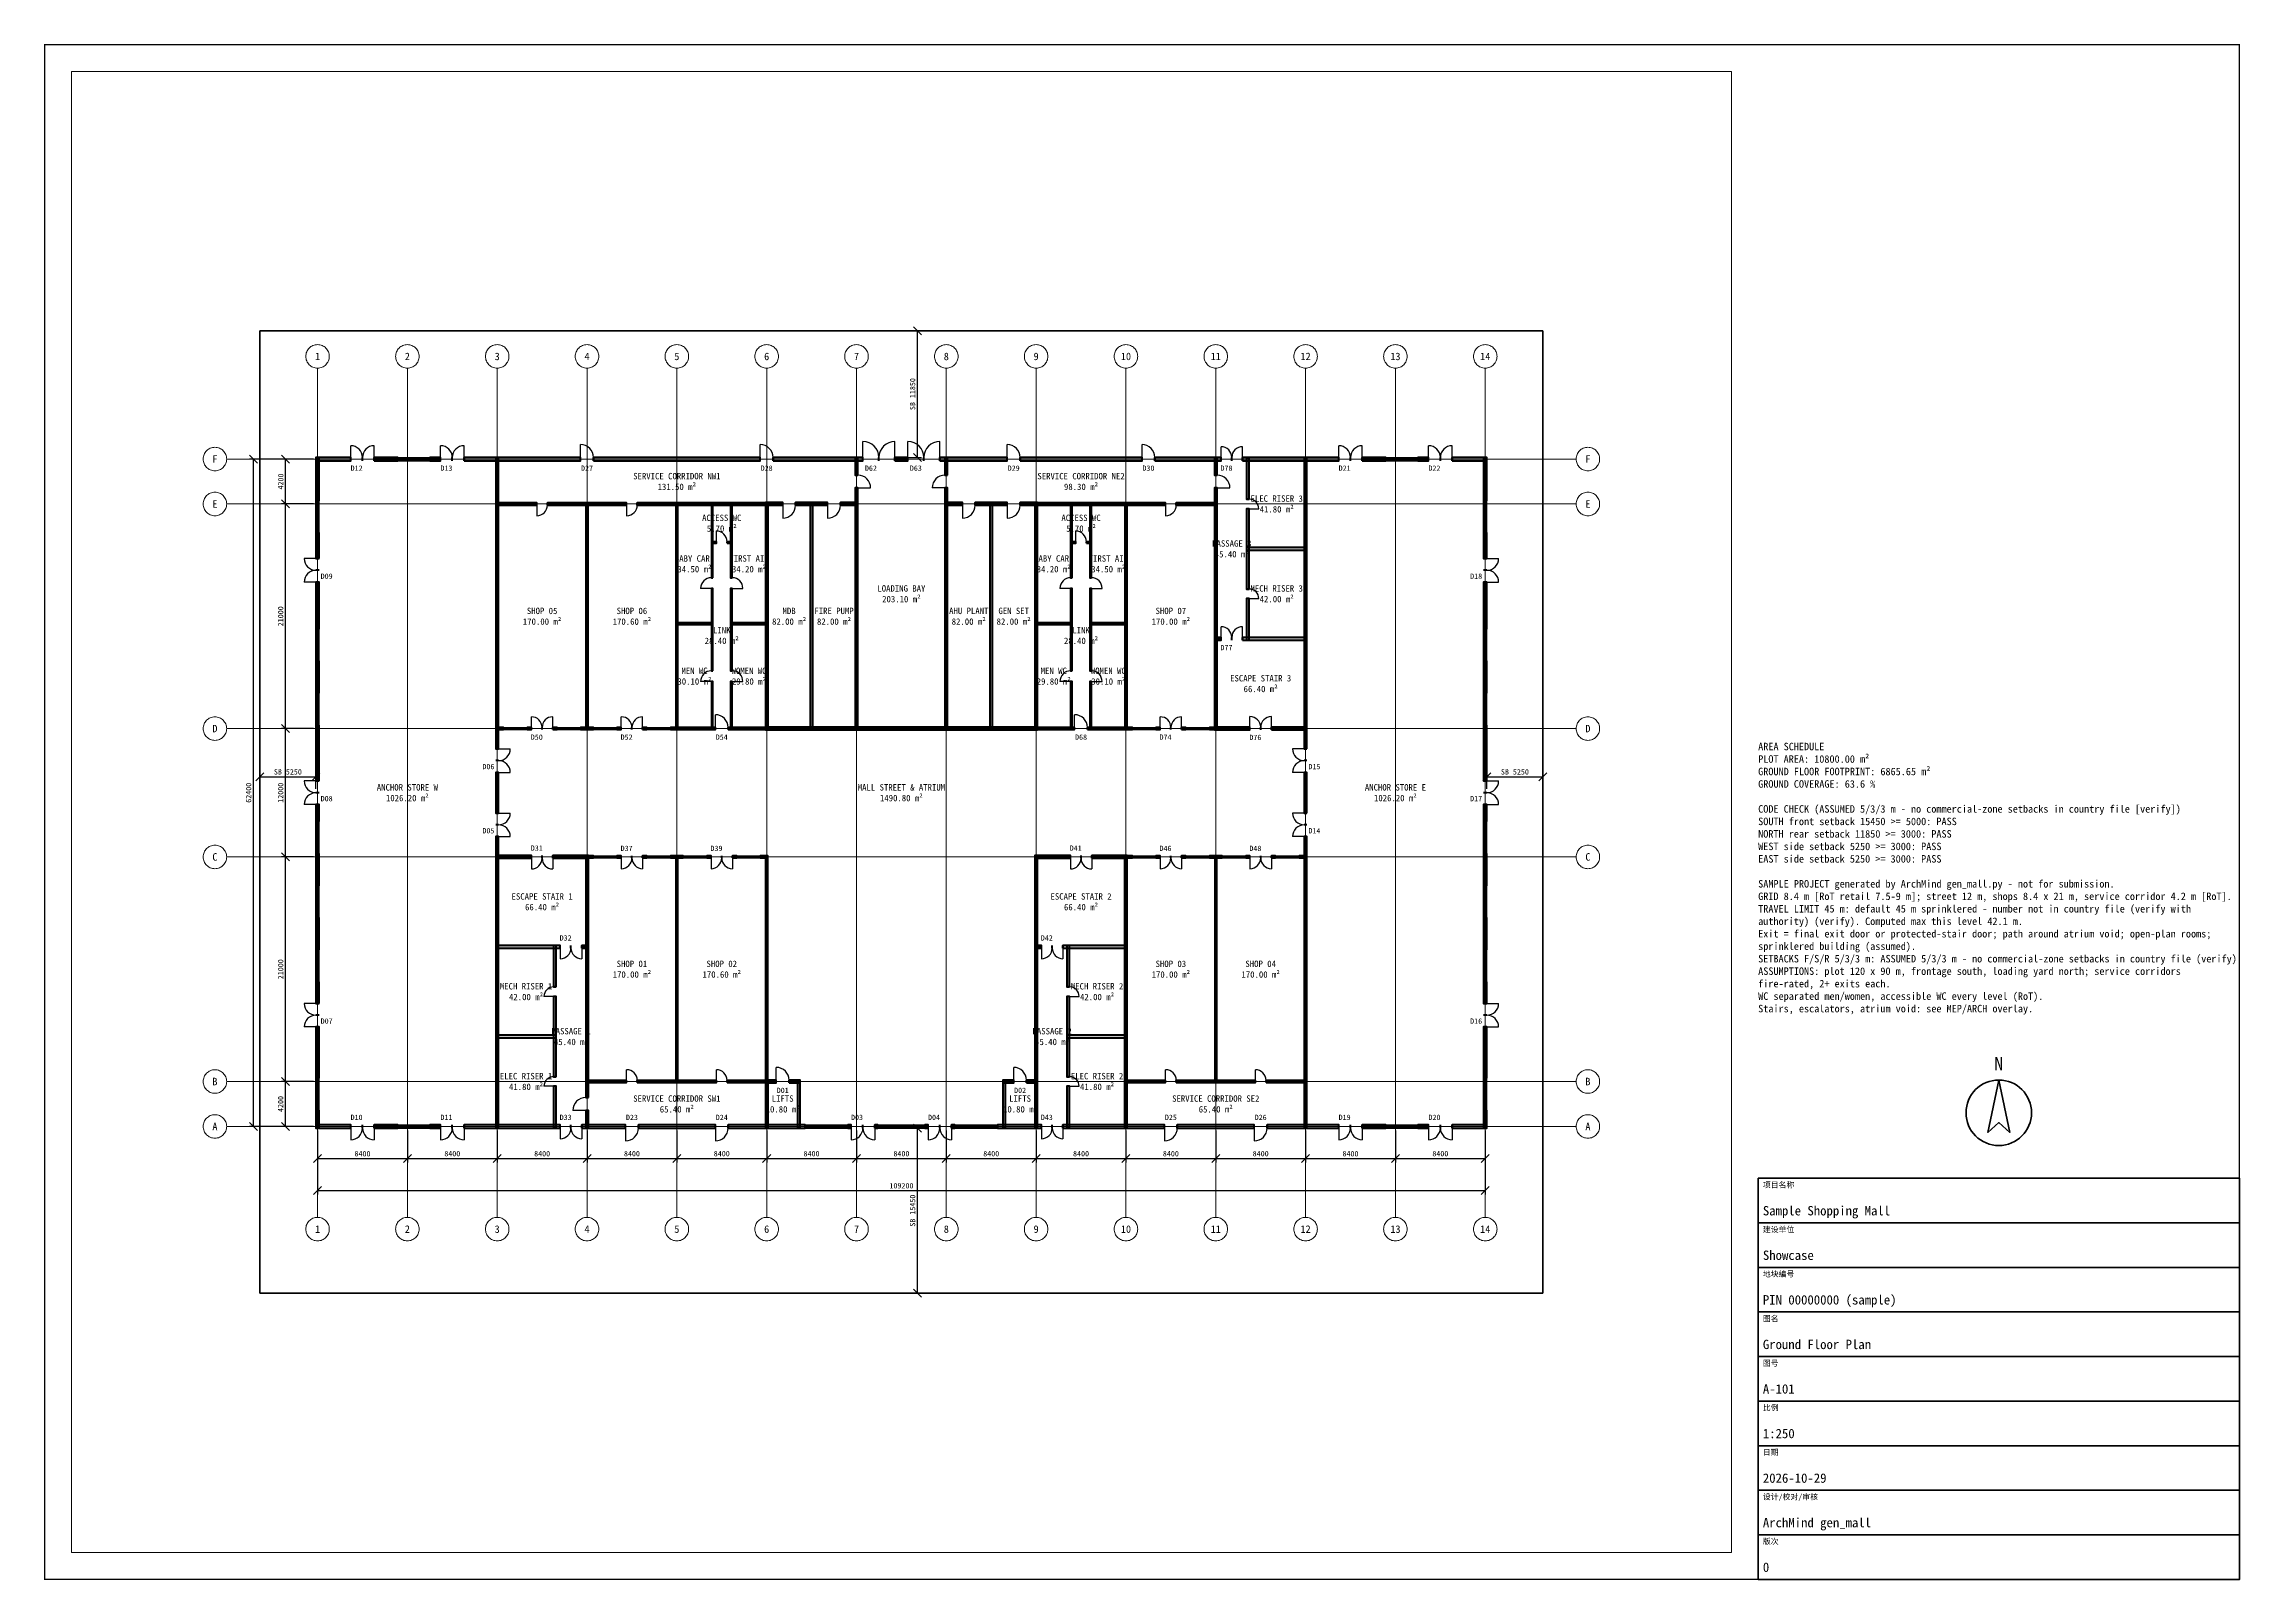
# Paper-space layout 'A1-GF' of a CAD drawing. Header units: millimetres. Extents: x 10 to 831, y 10 to 584.
# The model-space entities are those that its viewports show. They can reach past a viewport. Long polylines and large blocks are cut down to what shows.
import ezdxf
from ezdxf.enums import TextEntityAlignment as Align

# ---------------------------------------------------------------- set-up
doc = ezdxf.new("R2010")
doc.units = ezdxf.units.MM
doc.linetypes.add('CENTER', pattern=[5.08, 3.175, -0.635, 0.635, -0.635])
doc.linetypes.add('PHANTOM', pattern=[6.35, 3.175, -0.635, 0.635, -0.635, 0.635, -0.635])
for name, color, linetype, lineweight in [('0-图框', 7, 'Continuous', 35), ('0-填充', 8, 'Continuous', 9), ('0-墙体', 7, 'Continuous', 50), ('0-房间', 2, 'Continuous', 18), ('0-文字', 7, 'Continuous', 18), ('0-标注', 1, 'Continuous', 18), ('0-用地红线', 1, 'PHANTOM', 35), ('0-窗', 5, 'Continuous', 25), ('0-视口', 6, 'Continuous', 9), ('0-轴线', 1, 'CENTER', 13), ('0-门', 3, 'Continuous', 25), ('0-门窗编号', 2, 'Continuous', 18)]:
    doc.layers.add(name, color=color, linetype=linetype, lineweight=lineweight)
doc.styles.add('CN-ARIAL', font='simsun.ttc')
doc.dimstyles.new('CN-100', dxfattribs={"dimscale": 250, "dimtxt": 2, "dimasz": 1.5, "dimexe": 1.5, "dimexo": 1.5, "dimgap": 0.8, "dimtad": 1, "dimdec": 0, "dimdsep": 46, "dimtxsty": 'CN-ARIAL', "dimtsz": 1.5, "dimcen": 2.5, "dimclrd": 256, "dimclre": 256, "dimclrt": 256, "dimazin": 3, "dimtfac": 1, "dimtmove": 0, "dimatfit": 3})

psp = doc.layouts.new('A1-GF')

# ---------------------------------------------------------------- texts
at = {"layer": '0-图框', "style": 'CN-ARIAL'}
psp.add_text('N', height=4.9, dxfattribs=at).set_placement((741, 202.88), align=Align.MIDDLE_CENTER)
for s, p in [('项目名称', (652.75, 158.6)), ('建设单位', (652.75, 141.93)), ('地块编号', (652.75, 125.27)), ('图名', (652.75, 108.6)), ('图号', (652.75, 91.93)), ('比例', (652.75, 75.27)), ('日期', (652.75, 58.6)), ('设计/校对/审核', (652.75, 41.93)), ('版次', (652.75, 25.27))]:
    psp.add_text(s, height=2.1, dxfattribs=at).set_placement(p, align=Align.TOP_LEFT)
for s, p in [('Sample Shopping Mall', (652.75, 145.08)), ('Showcase', (652.75, 128.42)), ('PIN 00000000 (sample)', (652.75, 111.75)), ('Ground Floor Plan', (652.75, 95.08)), ('A-101', (652.75, 78.42)), ('1:250', (652.75, 61.75)), ('2026-10-29', (652.75, 45.08)), ('ArchMind gen_mall', (652.75, 28.42)), ('0', (652.75, 11.75))]:
    psp.add_text(s, height=3.5, dxfattribs=at).set_placement(p, align=Align.BOTTOM_LEFT)
at = {"layer": '0-文字', "insert": (651, 221.25), "char_height": 2.8, "width": 180, "attachment_point": 7, "style": 'CN-ARIAL'}
psp.add_mtext('AREA SCHEDULE\\PPLOT AREA: 10800.00 m²\\PGROUND FLOOR FOOTPRINT: 6865.65 m²\\PGROUND COVERAGE: 63.6 %\\P\\PCODE CHECK (ASSUMED 5/3/3 m - no commercial-zone setbacks in country file [verify])\\PSOUTH front setback 15450 >= 5000: PASS\\PNORTH rear setback 11850 >= 3000: PASS\\PWEST side setback 5250 >= 3000: PASS\\PEAST side setback 5250 >= 3000: PASS\\P\\PSAMPLE PROJECT generated by ArchMind gen_mall.py - not for submission.\\PGRID 8.4 m [RoT retail 7.5-9 m]; street 12 m, shops 8.4 x 21 m, service corridor 4.2 m [RoT].\\PTRAVEL LIMIT 45 m: default 45 m sprinklered - number not in country file (verify with authority) (verify). Computed max this level 42.1 m.\\PExit = final exit door or protected-stair door; path around atrium void; open-plan rooms; sprinklered building (assumed).\\PSETBACKS F/S/R 5/3/3 m: ASSUMED 5/3/3 m - no commercial-zone setbacks in country file (verify)\\PASSUMPTIONS: plot 120 x 90 m, frontage south, loading yard north; service corridors fire-rated, 2+ exits each.\\PWC separated men/women, accessible WC every level (RoT).\\PStairs, escalators, atrium void: see MEP/ARCH overlay.', dxfattribs=at)

msp = doc.modelspace()

# ---------------------------------------------------------------- texts
at = {"layer": '0-房间', "char_height": 600, "attachment_point": 5, "style": 'CN-ARIAL'}
for s, insert in [('SERVICE CORRIDOR NW1\\P131.50 m²', (39000, 75900)), ('SERVICE CORRIDOR NE2\\P98.30 m²', (76800, 75900)), ('ELEC RISER 3\\P41.80 m²', (95100, 73800)), ('ACCESS WC\\P5.70 m²', (43200, 72000)), ('ACCESS WC\\P5.70 m²', (76800, 72000)), ('PASSAGE 3\\P45.40 m²', (90900, 69600)), ('BABY CARE\\P34.50 m²', (40650, 68200)), ('FIRST AID\\P34.20 m²', (45750, 68200)), ('BABY CARE\\P34.20 m²', (74250, 68200)), ('FIRST AID\\P34.50 m²', (79350, 68200)), ('LOADING BAY\\P203.10 m²', (60000, 65400)), ('MECH RISER 3\\P42.00 m²', (95100, 65400)), ('SHOP 05\\P170.00 m²', (26400, 63300)), ('SHOP 06\\P170.60 m²', (34800, 63300)), ('MDB\\P82.00 m²', (49500, 63300)), ('FIRE PUMP\\P82.00 m²', (53700, 63300)), ('AHU PLANT\\P82.00 m²', (66300, 63300)), ('GEN SET\\P82.00 m²', (70500, 63300)), ('SHOP 07\\P170.00 m²', (85200, 63300)), ('LINK\\P28.40 m²', (43200, 61500)), ('LINK\\P28.40 m²', (76800, 61500)), ('MEN WC\\P30.10 m²', (40650, 57700)), ('WOMEN WC\\P29.80 m²', (45750, 57700)), ('MEN WC\\P29.80 m²', (74250, 57700)), ('WOMEN WC\\P30.10 m²', (79350, 57700)), ('ESCAPE STAIR 3\\P66.40 m²', (93600, 57000)), ('ANCHOR STORE W\\P1026.20 m²', (13800, 46800)), ('MALL STREET & ATRIUM\\P1490.80 m²', (60000, 46800)), ('ANCHOR STORE E\\P1026.20 m²', (106200, 46800)), ('ESCAPE STAIR 1\\P66.40 m²', (26400, 36600)), ('ESCAPE STAIR 2\\P66.40 m²', (76800, 36600)), ('SHOP 01\\P170.00 m²', (34800, 30300)), ('SHOP 02\\P170.60 m²', (43200, 30300)), ('SHOP 03\\P170.00 m²', (85200, 30300)), ('SHOP 04\\P170.00 m²', (93600, 30300)), ('MECH RISER 1\\P42.00 m²', (24900, 28200)), ('MECH RISER 2\\P42.00 m²', (78300, 28200)), ('PASSAGE 1\\P45.40 m²', (29100, 24000)), ('PASSAGE 2\\P45.40 m²', (74100, 24000)), ('ELEC RISER 1\\P41.80 m²', (24900, 19800)), ('ELEC RISER 2\\P41.80 m²', (78300, 19800)), ('SERVICE CORRIDOR SW1\\P65.40 m²', (39000, 17700)), ('LIFTS\\P10.80 m²', (48900, 17700)), ('LIFTS\\P10.80 m²', (71100, 17700)), ('SERVICE CORRIDOR SE2\\P65.40 m²', (89400, 17700))]:
    msp.add_mtext(s, dxfattribs=dict(at, insert=insert))
at = {"layer": '0-轴线', "style": 'CN-ARIAL'}
for s, p in [('1', (5400, 87600)), ('2', (13800, 87600)), ('3', (22200, 87600)), ('4', (30600, 87600)), ('5', (39000, 87600)), ('6', (47400, 87600)), ('7', (55800, 87600)), ('8', (64200, 87600)), ('9', (72600, 87600)), ('10', (81000, 87600)), ('11', (89400, 87600)), ('12', (97800, 87600)), ('13', (106200, 87600)), ('14', (114600, 87600)), ('F', (-4200, 78000)), ('F', (124200, 78000)), ('E', (-4200, 73800)), ('E', (124200, 73800)), ('D', (-4200, 52800)), ('D', (124200, 52800)), ('C', (-4200, 40800)), ('C', (124200, 40800)), ('B', (-4200, 19800)), ('B', (124200, 19800)), ('A', (-4200, 15600)), ('A', (124200, 15600)), ('1', (5400, 6000)), ('2', (13800, 6000)), ('3', (22200, 6000)), ('4', (30600, 6000)), ('5', (39000, 6000)), ('6', (47400, 6000)), ('7', (55800, 6000)), ('8', (64200, 6000)), ('9', (72600, 6000)), ('10', (81000, 6000)), ('11', (89400, 6000)), ('12', (97800, 6000)), ('13', (106200, 6000)), ('14', (114600, 6000))]:
    msp.add_text(s, height=700, dxfattribs=at).set_placement(p, align=Align.MIDDLE_CENTER)
at = {"layer": '0-门窗编号', "style": 'CN-ARIAL'}
for s, p in [('D12', (9050, 77150)), ('D13', (17450, 77150)), ('D27', (30600, 77150)), ('D28', (47400, 77150)), ('D62', (57150, 77150)), ('D63', (61350, 77150)), ('D29', (70500, 77150)), ('D30', (83100, 77150)), ('D78', (90400, 77150)), ('D21', (101450, 77150)), ('D22', (109850, 77150)), ('D09', (6250, 67050)), ('D18', (113750, 67050)), ('D77', (90400, 60375)), ('D50', (25900, 52000)), ('D52', (34300, 52000)), ('D54', (43200, 52000)), ('D68', (76800, 52000)), ('D74', (84700, 52000)), ('D76', (93100, 51975)), ('D06', (21375, 49250)), ('D15', (98625, 49250)), ('D08', (6250, 46250)), ('D17', (113750, 46250)), ('D05', (21375, 43250)), ('D14', (98625, 43250)), ('D31', (25900, 41625)), ('D37', (34300, 41600)), ('D39', (42700, 41600)), ('D41', (76300, 41625)), ('D46', (84700, 41600)), ('D48', (93100, 41600)), ('D32', (28600, 33225)), ('D42', (73600, 33225)), ('D07', (6250, 25450)), ('D16', (113750, 25450)), ('D01', (48900, 18975)), ('D02', (71100, 18975)), ('D10', (9050, 16450)), ('D11', (17450, 16450)), ('D33', (28600, 16450)), ('D23', (34800, 16450)), ('D24', (43200, 16450)), ('D03', (55850, 16450)), ('D04', (63050, 16450)), ('D43', (73600, 16450)), ('D25', (85200, 16450)), ('D26', (93600, 16450)), ('D19', (101450, 16450)), ('D20', (109850, 16450))]:
    msp.add_text(s, height=500, dxfattribs=at).set_placement(p, align=Align.MIDDLE_CENTER)

# ---------------------------------------------------------------- dimensions: what is measured, and where the dimension line sits
at = {"layer": '0-标注'}
for base, p1, p2 in [((61500, 78150), (60000, 78150), (60000, 90000)), ((61500, 0), (60000, 0), (60000, 15450))]:
    msp.add_linear_dim(base=base, p1=p1, p2=p2, angle=90, text='SB <>', dimstyle='CN-100', dxfattribs=at).render()
for base, p1, p2 in [((-600, 15600), (5400, 15600), (5400, 78000)), ((2400, 73800), (5400, 73800), (5400, 78000)), ((2400, 52800), (5400, 52800), (5400, 73800)), ((2400, 40800), (5400, 40800), (5400, 52800)), ((2400, 19800), (5400, 19800), (5400, 40800)), ((2400, 15600), (5400, 15600), (5400, 19800))]:
    msp.add_linear_dim(base=base, p1=p1, p2=p2, angle=90, dimstyle='CN-100', dxfattribs=at).render()
for base, p1, p2 in [((0, 48300), (0, 46800), (5250, 46800)), ((114750, 48300), (114750, 46800), (120000, 46800))]:
    msp.add_linear_dim(base=base, p1=p1, p2=p2, text='SB <>', dimstyle='CN-100', dxfattribs=at).render()
for base, p1, p2 in [((5400, 12600), (5400, 15600), (13800, 15600)), ((5400, 9600), (5400, 15600), (114600, 15600)), ((13800, 12600), (13800, 15600), (22200, 15600)), ((22200, 12600), (22200, 15600), (30600, 15600)), ((30600, 12600), (30600, 15600), (39000, 15600)), ((39000, 12600), (39000, 15600), (47400, 15600)), ((47400, 12600), (47400, 15600), (55800, 15600)), ((55800, 12600), (55800, 15600), (64200, 15600)), ((64200, 12600), (64200, 15600), (72600, 15600)), ((72600, 12600), (72600, 15600), (81000, 15600)), ((81000, 12600), (81000, 15600), (89400, 15600)), ((89400, 12600), (89400, 15600), (97800, 15600)), ((97800, 12600), (97800, 15600), (106200, 15600)), ((106200, 12600), (106200, 15600), (114600, 15600))]:
    msp.add_linear_dim(base=base, p1=p1, p2=p2, dimstyle='CN-100', dxfattribs=at).render()

# ---------------------------------------------------------------- hatches: boundary and pattern name
at = {"layer": '0-填充'}
for points in [[(5250, 77850), (8500, 77850), (8500, 78150), (5250, 78150)], [(5550, 74100), (5550, 78150), (5250, 78150), (5250, 74100)], [(10700, 77850), (12900, 77850), (12900, 78150), (10700, 78150)], [(15900, 77850), (16900, 77850), (16900, 78150), (15900, 78150)], [(19100, 77850), (30000, 77850), (30000, 78150), (19100, 78150)], [(22325, 50900), (22325, 78125), (22075, 78125), (22075, 50900)], [(31200, 77850), (46800, 77850), (46800, 78150), (31200, 78150)], [(48000, 77850), (56400, 77850), (56400, 78150), (48000, 78150)], [(55925, 76500), (55925, 78125), (55675, 78125), (55675, 76500)], [(59400, 77850), (60600, 77850), (60600, 78150), (59400, 78150)], [(63600, 77850), (69900, 77850), (69900, 78150), (63600, 78150)], [(64325, 76500), (64325, 78125), (64075, 78125), (64075, 76500)], [(71100, 77850), (82500, 77850), (82500, 78150), (71100, 78150)], [(83700, 77850), (89900, 77850), (89900, 78150), (83700, 78150)], [(89525, 76500), (89525, 78125), (89275, 78125), (89275, 76500)], [(91900, 77850), (100900, 77850), (100900, 78150), (91900, 78150)], [(92525, 74250), (92525, 78125), (92275, 78125), (92275, 74250)], [(97925, 50900), (97925, 78125), (97675, 78125), (97675, 50900)], [(103100, 77850), (105300, 77850), (105300, 78150), (103100, 78150)], [(108300, 77850), (109300, 77850), (109300, 78150), (108300, 78150)], [(111500, 77850), (114750, 77850), (114750, 78150), (111500, 78150)], [(114750, 74100), (114750, 78150), (114450, 78150), (114450, 74100)], [(55925, 52675), (55925, 75300), (55675, 75300), (55675, 52675)], [(64325, 52675), (64325, 75300), (64075, 75300), (64075, 52675)], [(89525, 52675), (89525, 75300), (89275, 75300), (89275, 52675)], [(22100, 73700), (25900, 73700), (25900, 73900), (22100, 73900)], [(26900, 73700), (34300, 73700), (34300, 73900), (26900, 73900)], [(30700, 52700), (30700, 73900), (30500, 73900), (30500, 52700)], [(35300, 73700), (47500, 73700), (47500, 73900), (35300, 73900)], [(39100, 52700), (39100, 73900), (38900, 73900), (38900, 52700)], [(42375, 66900), (42375, 73875), (42225, 73875), (42225, 66900)], [(44175, 66900), (44175, 73875), (44025, 73875), (44025, 66900)], [(47275, 73675), (48900, 73675), (48900, 73925), (47275, 73925)], [(47525, 52675), (47525, 73925), (47275, 73925), (47275, 52675)], [(50100, 73675), (53100, 73675), (53100, 73925), (50100, 73925)], [(51725, 52675), (51725, 73925), (51475, 73925), (51475, 52675)], [(54300, 73675), (55925, 73675), (55925, 73925), (54300, 73925)], [(64075, 73675), (65700, 73675), (65700, 73925), (64075, 73925)], [(66900, 73675), (69900, 73675), (69900, 73925), (66900, 73925)], [(68525, 52675), (68525, 73925), (68275, 73925), (68275, 52675)], [(71100, 73675), (72725, 73675), (72725, 73925), (71100, 73925)], [(72725, 52675), (72725, 73925), (72475, 73925), (72475, 52675)], [(72500, 73700), (84700, 73700), (84700, 73900), (72500, 73900)], [(75975, 66900), (75975, 73875), (75825, 73875), (75825, 66900)], [(77775, 66900), (77775, 73875), (77625, 73875), (77625, 66900)], [(81100, 52700), (81100, 73900), (80900, 73900), (80900, 52700)], [(85700, 73700), (89500, 73700), (89500, 73900), (85700, 73900)], [(92525, 65850), (92525, 73350), (92275, 73350), (92275, 65850)], [(5550, 68700), (5550, 71100), (5250, 71100), (5250, 68700)], [(42225, 70125), (42700, 70125), (42700, 70275), (42225, 70275)], [(43700, 70125), (44175, 70125), (44175, 70275), (43700, 70275)], [(75825, 70125), (76300, 70125), (76300, 70275), (75825, 70275)], [(77300, 70125), (77775, 70125), (77775, 70275), (77300, 70275)], [(114750, 68700), (114750, 71100), (114450, 71100), (114450, 68700)], [(92275, 69475), (97925, 69475), (97925, 69725), (92275, 69725)], [(5550, 62100), (5550, 66500), (5250, 66500), (5250, 62100)], [(42375, 58200), (42375, 65900), (42225, 65900), (42225, 58200)], [(44175, 58200), (44175, 65900), (44025, 65900), (44025, 58200)], [(75975, 58200), (75975, 65900), (75825, 65900), (75825, 58200)], [(77775, 58200), (77775, 65900), (77625, 65900), (77625, 58200)], [(114750, 62100), (114750, 66500), (114450, 66500), (114450, 62100)], [(92525, 61075), (92525, 64950), (92275, 64950), (92275, 61075)], [(38925, 62525), (42375, 62525), (42375, 62675), (38925, 62675)], [(44025, 62525), (47475, 62525), (47475, 62675), (44025, 62675)], [(72525, 62525), (75975, 62525), (75975, 62675), (72525, 62675)], [(77625, 62525), (81075, 62525), (81075, 62675), (77625, 62675)], [(89275, 61075), (89900, 61075), (89900, 61325), (89275, 61325)], [(91900, 61075), (97925, 61075), (97925, 61325), (91900, 61325)], [(5550, 56100), (5550, 59100), (5250, 59100), (5250, 56100)], [(114750, 56100), (114750, 59100), (114450, 59100), (114450, 56100)], [(42375, 52725), (42375, 57200), (42225, 57200), (42225, 52725)], [(44175, 52725), (44175, 57200), (44025, 57200), (44025, 52725)], [(75975, 52725), (75975, 57200), (75825, 57200), (75825, 52725)], [(77775, 52725), (77775, 57200), (77625, 57200), (77625, 52725)], [(5550, 47900), (5550, 53100), (5250, 53100), (5250, 47900)], [(22100, 52700), (22800, 52700), (22800, 52900), (22100, 52900)], [(25000, 52700), (25400, 52700), (25400, 52900), (25000, 52900)], [(27400, 52700), (27800, 52700), (27800, 52900), (27400, 52900)], [(30000, 52700), (31200, 52700), (31200, 52900), (30000, 52900)], [(33400, 52700), (33800, 52700), (33800, 52900), (33400, 52900)], [(35800, 52700), (36200, 52700), (36200, 52900), (35800, 52900)], [(38400, 52700), (42600, 52700), (42600, 52900), (38400, 52900)], [(43800, 52700), (47500, 52700), (47500, 52900), (43800, 52900)], [(47275, 52675), (72725, 52675), (72725, 52925), (47275, 52925)], [(72500, 52700), (76200, 52700), (76200, 52900), (72500, 52900)], [(77400, 52700), (81600, 52700), (81600, 52900), (77400, 52900)], [(83800, 52700), (84200, 52700), (84200, 52900), (83800, 52900)], [(86200, 52700), (86600, 52700), (86600, 52900), (86200, 52900)], [(88800, 52700), (89500, 52700), (89500, 52900), (88800, 52900)], [(89275, 52675), (92600, 52675), (92600, 52925), (89275, 52925)], [(94600, 52675), (97925, 52675), (97925, 52925), (94600, 52925)], [(114750, 47900), (114750, 53100), (114450, 53100), (114450, 47900)], [(22325, 44900), (22325, 48700), (22075, 48700), (22075, 44900)], [(97925, 44900), (97925, 48700), (97675, 48700), (97675, 44900)], [(5550, 44100), (5550, 45700), (5250, 45700), (5250, 44100)], [(114750, 44100), (114750, 45700), (114450, 45700), (114450, 44100)], [(5550, 38100), (5550, 41100), (5250, 41100), (5250, 38100)], [(22325, 15475), (22325, 42700), (22075, 42700), (22075, 15475)], [(97925, 15475), (97925, 42700), (97675, 42700), (97675, 15475)], [(114750, 38100), (114750, 41100), (114450, 41100), (114450, 38100)], [(22075, 40675), (25400, 40675), (25400, 40925), (22075, 40925)], [(27400, 40675), (30725, 40675), (30725, 40925), (27400, 40925)], [(30725, 18300), (30725, 40925), (30475, 40925), (30475, 18300)], [(30500, 40700), (31200, 40700), (31200, 40900), (30500, 40900)], [(33400, 40700), (33800, 40700), (33800, 40900), (33400, 40900)], [(35800, 40700), (36200, 40700), (36200, 40900), (35800, 40900)], [(38400, 40700), (39600, 40700), (39600, 40900), (38400, 40900)], [(39100, 19700), (39100, 40900), (38900, 40900), (38900, 19700)], [(41800, 40700), (42200, 40700), (42200, 40900), (41800, 40900)], [(44200, 40700), (44600, 40700), (44600, 40900), (44200, 40900)], [(46800, 40700), (47500, 40700), (47500, 40900), (46800, 40900)], [(47500, 19700), (47500, 40900), (47300, 40900), (47300, 19700)], [(72475, 40675), (75800, 40675), (75800, 40925), (72475, 40925)], [(72725, 15475), (72725, 40925), (72475, 40925), (72475, 15475)], [(77800, 40675), (81125, 40675), (81125, 40925), (77800, 40925)], [(81125, 15475), (81125, 40925), (80875, 40925), (80875, 15475)], [(80900, 40700), (81600, 40700), (81600, 40900), (80900, 40900)], [(83800, 40700), (84200, 40700), (84200, 40900), (83800, 40900)], [(86200, 40700), (86600, 40700), (86600, 40900), (86200, 40900)], [(88800, 40700), (90000, 40700), (90000, 40900), (88800, 40900)], [(89500, 19700), (89500, 40900), (89300, 40900), (89300, 19700)], [(92200, 40700), (92600, 40700), (92600, 40900), (92200, 40900)], [(94600, 40700), (95000, 40700), (95000, 40900), (94600, 40900)], [(97200, 40700), (97900, 40700), (97900, 40900), (97200, 40900)], [(5550, 32100), (5550, 35100), (5250, 35100), (5250, 32100)], [(114750, 32100), (114750, 35100), (114450, 35100), (114450, 32100)], [(22075, 32275), (28100, 32275), (28100, 32525), (22075, 32525)], [(27725, 28650), (27725, 32525), (27475, 32525), (27475, 28650)], [(30100, 32275), (30725, 32275), (30725, 32525), (30100, 32525)], [(72475, 32275), (73100, 32275), (73100, 32525), (72475, 32525)], [(75100, 32275), (81125, 32275), (81125, 32525), (75100, 32525)], [(75725, 28650), (75725, 32525), (75475, 32525), (75475, 28650)], [(5550, 27100), (5550, 29100), (5250, 29100), (5250, 27100)], [(114750, 27100), (114750, 29100), (114450, 29100), (114450, 27100)], [(27725, 20250), (27725, 27750), (27475, 27750), (27475, 20250)], [(75725, 20250), (75725, 27750), (75475, 27750), (75475, 20250)], [(5550, 20100), (5550, 24900), (5250, 24900), (5250, 20100)], [(114750, 20100), (114750, 24900), (114450, 24900), (114450, 20100)], [(22075, 23875), (27725, 23875), (27725, 24125), (22075, 24125)], [(75475, 23875), (81125, 23875), (81125, 24125), (75475, 24125)], [(27725, 15475), (27725, 19350), (27475, 19350), (27475, 15475)], [(30500, 19700), (34300, 19700), (34300, 19900), (30500, 19900)], [(35300, 19700), (42700, 19700), (42700, 19900), (35300, 19900)], [(43700, 19700), (47500, 19700), (47500, 19900), (43700, 19900)], [(47275, 19675), (48300, 19675), (48300, 19925), (47275, 19925)], [(47525, 15475), (47525, 19925), (47275, 19925), (47275, 15475)], [(49500, 19675), (50525, 19675), (50525, 19925), (49500, 19925)], [(50525, 15475), (50525, 19925), (50275, 19925), (50275, 15475)], [(69475, 19675), (70500, 19675), (70500, 19925), (69475, 19925)], [(69725, 15475), (69725, 19925), (69475, 19925), (69475, 15475)], [(71700, 19675), (72725, 19675), (72725, 19925), (71700, 19925)], [(75725, 15475), (75725, 19350), (75475, 19350), (75475, 15475)], [(80900, 19700), (84700, 19700), (84700, 19900), (80900, 19900)], [(85700, 19700), (93100, 19700), (93100, 19900), (85700, 19900)], [(94100, 19700), (97900, 19700), (97900, 19900), (94100, 19900)], [(5550, 15450), (5550, 17100), (5250, 17100), (5250, 15450)], [(30725, 15475), (30725, 17100), (30475, 17100), (30475, 15475)], [(114750, 15450), (114750, 17100), (114450, 17100), (114450, 15450)], [(5250, 15450), (8500, 15450), (8500, 15750), (5250, 15750)], [(10700, 15450), (12900, 15450), (12900, 15750), (10700, 15750)], [(15900, 15450), (16900, 15450), (16900, 15750), (15900, 15750)], [(19100, 15450), (28100, 15450), (28100, 15750), (19100, 15750)], [(30100, 15450), (34200, 15450), (34200, 15750), (30100, 15750)], [(35400, 15450), (42600, 15450), (42600, 15750), (35400, 15750)], [(43800, 15450), (51000, 15450), (51000, 15750), (43800, 15750)], [(55000, 15450), (55300, 15450), (55300, 15750), (55000, 15750)], [(57500, 15450), (57800, 15450), (57800, 15750), (57500, 15750)], [(62200, 15450), (62500, 15450), (62500, 15750), (62200, 15750)], [(64700, 15450), (65000, 15450), (65000, 15750), (64700, 15750)], [(69000, 15450), (73100, 15450), (73100, 15750), (69000, 15750)], [(75100, 15450), (84600, 15450), (84600, 15750), (75100, 15750)], [(85800, 15450), (93000, 15450), (93000, 15750), (85800, 15750)], [(94200, 15450), (100900, 15450), (100900, 15750), (94200, 15750)], [(103100, 15450), (105300, 15450), (105300, 15750), (103100, 15750)], [(108300, 15450), (109300, 15450), (109300, 15750), (108300, 15750)], [(111500, 15450), (114750, 15450), (114750, 15750), (111500, 15750)]]:
    msp.add_hatch(color=256, dxfattribs=at).paths.add_polyline_path(points)

# ---------------------------------------------------------------- linework, layer by layer
at = {"layer": '0-墙体'}
for p, q in [((8500, 77850), (8500, 78150)), ((9600, 77850), (9600, 78150)), ((9600, 77850), (9600, 78150)), ((10700, 77850), (10700, 78150)), ((12900, 77850), (12900, 78150)), ((15900, 77850), (15900, 78150)), ((16900, 77850), (16900, 78150)), ((18000, 77850), (18000, 78150)), ((18000, 77850), (18000, 78150)), ((19100, 77850), (19100, 78150)), ((30000, 77850), (30000, 78150)), ((31200, 77850), (31200, 78150)), ((46800, 77850), (46800, 78150)), ((48000, 77850), (48000, 78150)), ((56400, 77850), (56400, 78150)), ((57900, 77850), (57900, 78150)), ((57900, 77850), (57900, 78150)), ((59400, 77850), (59400, 78150)), ((60600, 77850), (60600, 78150)), ((62100, 77850), (62100, 78150)), ((62100, 77850), (62100, 78150)), ((63600, 77850), (63600, 78150)), ((69900, 77850), (69900, 78150)), ((71100, 77850), (71100, 78150)), ((82500, 77850), (82500, 78150)), ((83700, 77850), (83700, 78150)), ((89900, 77850), (89900, 78150)), ((90900, 77850), (90900, 78150)), ((90900, 77850), (90900, 78150)), ((91900, 77850), (91900, 78150)), ((100900, 77850), (100900, 78150)), ((102000, 77850), (102000, 78150)), ((102000, 77850), (102000, 78150)), ((103100, 77850), (103100, 78150)), ((105300, 77850), (105300, 78150)), ((108300, 77850), (108300, 78150)), ((109300, 77850), (109300, 78150)), ((110400, 77850), (110400, 78150)), ((110400, 77850), (110400, 78150)), ((111500, 77850), (111500, 78150)), ((55925, 76500), (55675, 76500)), ((64325, 76500), (64075, 76500)), ((89525, 76500), (89275, 76500)), ((5550, 74100), (5250, 74100)), ((55925, 75300), (55675, 75300)), ((64325, 75300), (64075, 75300)), ((89525, 75300), (89275, 75300)), ((92525, 74250), (92275, 74250)), ((114750, 74100), (114450, 74100)), ((25900, 73700), (25900, 73900)), ((26900, 73700), (26900, 73900)), ((34300, 73700), (34300, 73900)), ((35300, 73700), (35300, 73900)), ((48900, 73675), (48900, 73925)), ((50100, 73675), (50100, 73925)), ((53100, 73675), (53100, 73925)), ((54300, 73675), (54300, 73925)), ((65700, 73675), (65700, 73925)), ((66900, 73675), (66900, 73925)), ((69900, 73675), (69900, 73925)), ((71100, 73675), (71100, 73925)), ((84700, 73700), (84700, 73900)), ((85700, 73700), (85700, 73900)), ((92525, 73350), (92275, 73350)), ((5550, 71100), (5250, 71100)), ((42700, 70125), (42700, 70275)), ((43700, 70125), (43700, 70275)), ((76300, 70125), (76300, 70275)), ((77300, 70125), (77300, 70275)), ((114750, 71100), (114450, 71100)), ((5550, 68700), (5250, 68700)), ((114750, 68700), (114450, 68700)), ((5550, 67600), (5250, 67600)), ((5550, 67600), (5250, 67600)), ((5550, 66500), (5250, 66500)), ((42375, 66900), (42225, 66900)), ((42375, 65900), (42225, 65900)), ((44175, 66900), (44025, 66900)), ((44175, 65900), (44025, 65900)), ((75975, 66900), (75825, 66900)), ((75975, 65900), (75825, 65900)), ((77775, 66900), (77625, 66900)), ((77775, 65900), (77625, 65900)), ((92525, 65850), (92275, 65850)), ((114750, 67600), (114450, 67600)), ((114750, 67600), (114450, 67600)), ((114750, 66500), (114450, 66500)), ((92525, 64950), (92275, 64950)), ((5550, 62100), (5250, 62100)), ((114750, 62100), (114450, 62100)), ((89900, 61075), (89900, 61325)), ((90900, 61075), (90900, 61325)), ((90900, 61075), (90900, 61325)), ((91900, 61075), (91900, 61325)), ((5550, 59100), (5250, 59100)), ((42375, 58200), (42225, 58200)), ((44175, 58200), (44025, 58200)), ((75975, 58200), (75825, 58200)), ((77775, 58200), (77625, 58200)), ((114750, 59100), (114450, 59100)), ((5550, 56100), (5250, 56100)), ((42375, 57200), (42225, 57200)), ((44175, 57200), (44025, 57200)), ((75975, 57200), (75825, 57200)), ((77775, 57200), (77625, 57200)), ((114750, 56100), (114450, 56100)), ((5550, 53100), (5250, 53100)), ((22800, 52700), (22800, 52900)), ((25000, 52700), (25000, 52900)), ((25400, 52700), (25400, 52900)), ((26400, 52700), (26400, 52900)), ((26400, 52700), (26400, 52900)), ((27400, 52700), (27400, 52900)), ((27800, 52700), (27800, 52900)), ((30000, 52700), (30000, 52900)), ((31200, 52700), (31200, 52900)), ((33400, 52700), (33400, 52900)), ((33800, 52700), (33800, 52900)), ((34800, 52700), (34800, 52900)), ((34800, 52700), (34800, 52900)), ((35800, 52700), (35800, 52900)), ((36200, 52700), (36200, 52900)), ((38400, 52700), (38400, 52900)), ((42600, 52700), (42600, 52900)), ((43800, 52700), (43800, 52900)), ((76200, 52700), (76200, 52900)), ((77400, 52700), (77400, 52900)), ((81600, 52700), (81600, 52900)), ((83800, 52700), (83800, 52900)), ((84200, 52700), (84200, 52900)), ((85200, 52700), (85200, 52900)), ((85200, 52700), (85200, 52900)), ((86200, 52700), (86200, 52900)), ((86600, 52700), (86600, 52900)), ((88800, 52700), (88800, 52900)), ((92600, 52675), (92600, 52925)), ((93600, 52675), (93600, 52925)), ((93600, 52675), (93600, 52925)), ((94600, 52675), (94600, 52925)), ((114750, 53100), (114450, 53100)), ((22325, 50900), (22075, 50900)), ((22325, 49800), (22075, 49800)), ((22325, 49800), (22075, 49800)), ((97925, 50900), (97675, 50900)), ((97925, 49800), (97675, 49800)), ((97925, 49800), (97675, 49800)), ((5550, 47900), (5250, 47900)), ((22325, 48700), (22075, 48700)), ((97925, 48700), (97675, 48700)), ((114750, 47900), (114450, 47900)), ((5550, 46800), (5250, 46800)), ((5550, 46800), (5250, 46800)), ((5550, 45700), (5250, 45700)), ((114750, 46800), (114450, 46800)), ((114750, 46800), (114450, 46800)), ((114750, 45700), (114450, 45700)), ((5550, 44100), (5250, 44100)), ((22325, 44900), (22075, 44900)), ((22325, 43800), (22075, 43800)), ((22325, 43800), (22075, 43800)), ((97925, 44900), (97675, 44900)), ((97925, 43800), (97675, 43800)), ((97925, 43800), (97675, 43800)), ((114750, 44100), (114450, 44100)), ((5550, 41100), (5250, 41100)), ((22325, 42700), (22075, 42700)), ((97925, 42700), (97675, 42700)), ((114750, 41100), (114450, 41100)), ((25400, 40675), (25400, 40925)), ((26400, 40675), (26400, 40925)), ((26400, 40675), (26400, 40925)), ((27400, 40675), (27400, 40925)), ((31200, 40700), (31200, 40900)), ((33400, 40700), (33400, 40900)), ((33800, 40700), (33800, 40900)), ((34800, 40700), (34800, 40900)), ((34800, 40700), (34800, 40900)), ((35800, 40700), (35800, 40900)), ((36200, 40700), (36200, 40900)), ((38400, 40700), (38400, 40900)), ((39600, 40700), (39600, 40900)), ((41800, 40700), (41800, 40900)), ((42200, 40700), (42200, 40900)), ((43200, 40700), (43200, 40900)), ((43200, 40700), (43200, 40900)), ((44200, 40700), (44200, 40900)), ((44600, 40700), (44600, 40900)), ((46800, 40700), (46800, 40900)), ((75800, 40675), (75800, 40925)), ((76800, 40675), (76800, 40925)), ((76800, 40675), (76800, 40925)), ((77800, 40675), (77800, 40925)), ((81600, 40700), (81600, 40900)), ((83800, 40700), (83800, 40900)), ((84200, 40700), (84200, 40900)), ((85200, 40700), (85200, 40900)), ((85200, 40700), (85200, 40900)), ((86200, 40700), (86200, 40900)), ((86600, 40700), (86600, 40900)), ((88800, 40700), (88800, 40900)), ((90000, 40700), (90000, 40900)), ((92200, 40700), (92200, 40900)), ((92600, 40700), (92600, 40900)), ((93600, 40700), (93600, 40900)), ((93600, 40700), (93600, 40900)), ((94600, 40700), (94600, 40900)), ((95000, 40700), (95000, 40900)), ((97200, 40700), (97200, 40900)), ((5550, 38100), (5250, 38100)), ((114750, 38100), (114450, 38100)), ((5550, 35100), (5250, 35100)), ((114750, 35100), (114450, 35100)), ((5550, 32100), (5250, 32100)), ((28100, 32275), (28100, 32525)), ((29100, 32275), (29100, 32525)), ((29100, 32275), (29100, 32525)), ((30100, 32275), (30100, 32525)), ((73100, 32275), (73100, 32525)), ((74100, 32275), (74100, 32525)), ((74100, 32275), (74100, 32525)), ((75100, 32275), (75100, 32525)), ((114750, 32100), (114450, 32100)), ((5550, 29100), (5250, 29100)), ((114750, 29100), (114450, 29100)), ((5550, 27100), (5250, 27100)), ((27725, 28650), (27475, 28650)), ((27725, 27750), (27475, 27750)), ((75725, 28650), (75475, 28650)), ((75725, 27750), (75475, 27750)), ((114750, 27100), (114450, 27100)), ((5550, 26000), (5250, 26000)), ((5550, 26000), (5250, 26000)), ((5550, 24900), (5250, 24900)), ((114750, 26000), (114450, 26000)), ((114750, 26000), (114450, 26000)), ((114750, 24900), (114450, 24900)), ((5550, 20100), (5250, 20100)), ((27725, 20250), (27475, 20250)), ((27725, 19350), (27475, 19350)), ((34300, 19700), (34300, 19900)), ((35300, 19700), (35300, 19900)), ((42700, 19700), (42700, 19900)), ((43700, 19700), (43700, 19900)), ((48300, 19675), (48300, 19925)), ((49500, 19675), (49500, 19925)), ((70500, 19675), (70500, 19925)), ((71700, 19675), (71700, 19925)), ((75725, 20250), (75475, 20250)), ((75725, 19350), (75475, 19350)), ((84700, 19700), (84700, 19900)), ((85700, 19700), (85700, 19900)), ((93100, 19700), (93100, 19900)), ((94100, 19700), (94100, 19900)), ((114750, 20100), (114450, 20100)), ((5550, 17100), (5250, 17100)), ((30725, 18300), (30475, 18300)), ((30725, 17100), (30475, 17100)), ((114750, 17100), (114450, 17100)), ((8500, 15450), (8500, 15750)), ((9600, 15450), (9600, 15750)), ((9600, 15450), (9600, 15750)), ((10700, 15450), (10700, 15750)), ((12900, 15450), (12900, 15750)), ((15900, 15450), (15900, 15750)), ((16900, 15450), (16900, 15750)), ((18000, 15450), (18000, 15750)), ((18000, 15450), (18000, 15750)), ((19100, 15450), (19100, 15750)), ((28100, 15450), (28100, 15750)), ((29100, 15450), (29100, 15750)), ((29100, 15450), (29100, 15750)), ((30100, 15450), (30100, 15750)), ((34200, 15450), (34200, 15750)), ((35400, 15450), (35400, 15750)), ((42600, 15450), (42600, 15750)), ((43800, 15450), (43800, 15750)), ((51000, 15450), (51000, 15750)), ((55000, 15450), (55000, 15750)), ((55300, 15450), (55300, 15750)), ((56400, 15450), (56400, 15750)), ((56400, 15450), (56400, 15750)), ((57500, 15450), (57500, 15750)), ((57800, 15450), (57800, 15750)), ((62200, 15450), (62200, 15750)), ((62500, 15450), (62500, 15750)), ((63600, 15450), (63600, 15750)), ((63600, 15450), (63600, 15750)), ((64700, 15450), (64700, 15750)), ((65000, 15450), (65000, 15750)), ((69000, 15450), (69000, 15750)), ((73100, 15450), (73100, 15750)), ((74100, 15450), (74100, 15750)), ((74100, 15450), (74100, 15750)), ((75100, 15450), (75100, 15750)), ((84600, 15450), (84600, 15750)), ((85800, 15450), (85800, 15750)), ((93000, 15450), (93000, 15750)), ((94200, 15450), (94200, 15750)), ((100900, 15450), (100900, 15750)), ((102000, 15450), (102000, 15750)), ((102000, 15450), (102000, 15750)), ((103100, 15450), (103100, 15750)), ((105300, 15450), (105300, 15750)), ((108300, 15450), (108300, 15750)), ((109300, 15450), (109300, 15750)), ((110400, 15450), (110400, 15750)), ((110400, 15450), (110400, 15750)), ((111500, 15450), (111500, 15750))]:
    msp.add_line(p, q, dxfattribs=at)
for points in [[(5250, 77850), (8500, 77850), (8500, 78150), (5250, 78150)], [(5550, 74100), (5550, 78150), (5250, 78150), (5250, 74100)], [(10700, 77850), (12900, 77850), (12900, 78150), (10700, 78150)], [(15900, 77850), (16900, 77850), (16900, 78150), (15900, 78150)], [(19100, 77850), (30000, 77850), (30000, 78150), (19100, 78150)], [(22325, 50900), (22325, 78125), (22075, 78125), (22075, 50900)], [(31200, 77850), (46800, 77850), (46800, 78150), (31200, 78150)], [(48000, 77850), (56400, 77850), (56400, 78150), (48000, 78150)], [(55925, 76500), (55925, 78125), (55675, 78125), (55675, 76500)], [(59400, 77850), (60600, 77850), (60600, 78150), (59400, 78150)], [(63600, 77850), (69900, 77850), (69900, 78150), (63600, 78150)], [(64325, 76500), (64325, 78125), (64075, 78125), (64075, 76500)], [(71100, 77850), (82500, 77850), (82500, 78150), (71100, 78150)], [(83700, 77850), (89900, 77850), (89900, 78150), (83700, 78150)], [(89525, 76500), (89525, 78125), (89275, 78125), (89275, 76500)], [(91900, 77850), (100900, 77850), (100900, 78150), (91900, 78150)], [(92525, 74250), (92525, 78125), (92275, 78125), (92275, 74250)], [(97925, 50900), (97925, 78125), (97675, 78125), (97675, 50900)], [(103100, 77850), (105300, 77850), (105300, 78150), (103100, 78150)], [(108300, 77850), (109300, 77850), (109300, 78150), (108300, 78150)], [(111500, 77850), (114750, 77850), (114750, 78150), (111500, 78150)], [(114750, 74100), (114750, 78150), (114450, 78150), (114450, 74100)], [(55925, 52675), (55925, 75300), (55675, 75300), (55675, 52675)], [(64325, 52675), (64325, 75300), (64075, 75300), (64075, 52675)], [(89525, 52675), (89525, 75300), (89275, 75300), (89275, 52675)], [(22100, 73700), (25900, 73700), (25900, 73900), (22100, 73900)], [(26900, 73700), (34300, 73700), (34300, 73900), (26900, 73900)], [(30700, 52700), (30700, 73900), (30500, 73900), (30500, 52700)], [(35300, 73700), (47500, 73700), (47500, 73900), (35300, 73900)], [(39100, 52700), (39100, 73900), (38900, 73900), (38900, 52700)], [(42375, 66900), (42375, 73875), (42225, 73875), (42225, 66900)], [(44175, 66900), (44175, 73875), (44025, 73875), (44025, 66900)], [(47275, 73675), (48900, 73675), (48900, 73925), (47275, 73925)], [(47525, 52675), (47525, 73925), (47275, 73925), (47275, 52675)], [(50100, 73675), (53100, 73675), (53100, 73925), (50100, 73925)], [(51725, 52675), (51725, 73925), (51475, 73925), (51475, 52675)], [(54300, 73675), (55925, 73675), (55925, 73925), (54300, 73925)], [(64075, 73675), (65700, 73675), (65700, 73925), (64075, 73925)], [(66900, 73675), (69900, 73675), (69900, 73925), (66900, 73925)], [(68525, 52675), (68525, 73925), (68275, 73925), (68275, 52675)], [(71100, 73675), (72725, 73675), (72725, 73925), (71100, 73925)], [(72725, 52675), (72725, 73925), (72475, 73925), (72475, 52675)], [(72500, 73700), (84700, 73700), (84700, 73900), (72500, 73900)], [(75975, 66900), (75975, 73875), (75825, 73875), (75825, 66900)], [(77775, 66900), (77775, 73875), (77625, 73875), (77625, 66900)], [(81100, 52700), (81100, 73900), (80900, 73900), (80900, 52700)], [(85700, 73700), (89500, 73700), (89500, 73900), (85700, 73900)], [(92525, 65850), (92525, 73350), (92275, 73350), (92275, 65850)], [(5550, 68700), (5550, 71100), (5250, 71100), (5250, 68700)], [(42225, 70125), (42700, 70125), (42700, 70275), (42225, 70275)], [(43700, 70125), (44175, 70125), (44175, 70275), (43700, 70275)], [(75825, 70125), (76300, 70125), (76300, 70275), (75825, 70275)], [(77300, 70125), (77775, 70125), (77775, 70275), (77300, 70275)], [(114750, 68700), (114750, 71100), (114450, 71100), (114450, 68700)], [(92275, 69475), (97925, 69475), (97925, 69725), (92275, 69725)], [(5550, 62100), (5550, 66500), (5250, 66500), (5250, 62100)], [(42375, 58200), (42375, 65900), (42225, 65900), (42225, 58200)], [(44175, 58200), (44175, 65900), (44025, 65900), (44025, 58200)], [(75975, 58200), (75975, 65900), (75825, 65900), (75825, 58200)], [(77775, 58200), (77775, 65900), (77625, 65900), (77625, 58200)], [(114750, 62100), (114750, 66500), (114450, 66500), (114450, 62100)], [(92525, 61075), (92525, 64950), (92275, 64950), (92275, 61075)], [(38925, 62525), (42375, 62525), (42375, 62675), (38925, 62675)], [(44025, 62525), (47475, 62525), (47475, 62675), (44025, 62675)], [(72525, 62525), (75975, 62525), (75975, 62675), (72525, 62675)], [(77625, 62525), (81075, 62525), (81075, 62675), (77625, 62675)], [(89275, 61075), (89900, 61075), (89900, 61325), (89275, 61325)], [(91900, 61075), (97925, 61075), (97925, 61325), (91900, 61325)], [(5550, 56100), (5550, 59100), (5250, 59100), (5250, 56100)], [(114750, 56100), (114750, 59100), (114450, 59100), (114450, 56100)], [(42375, 52725), (42375, 57200), (42225, 57200), (42225, 52725)], [(44175, 52725), (44175, 57200), (44025, 57200), (44025, 52725)], [(75975, 52725), (75975, 57200), (75825, 57200), (75825, 52725)], [(77775, 52725), (77775, 57200), (77625, 57200), (77625, 52725)], [(5550, 47900), (5550, 53100), (5250, 53100), (5250, 47900)], [(22100, 52700), (22800, 52700), (22800, 52900), (22100, 52900)], [(25000, 52700), (25400, 52700), (25400, 52900), (25000, 52900)], [(27400, 52700), (27800, 52700), (27800, 52900), (27400, 52900)], [(30000, 52700), (31200, 52700), (31200, 52900), (30000, 52900)], [(33400, 52700), (33800, 52700), (33800, 52900), (33400, 52900)], [(35800, 52700), (36200, 52700), (36200, 52900), (35800, 52900)], [(38400, 52700), (42600, 52700), (42600, 52900), (38400, 52900)], [(43800, 52700), (47500, 52700), (47500, 52900), (43800, 52900)], [(47275, 52675), (72725, 52675), (72725, 52925), (47275, 52925)], [(72500, 52700), (76200, 52700), (76200, 52900), (72500, 52900)], [(77400, 52700), (81600, 52700), (81600, 52900), (77400, 52900)], [(83800, 52700), (84200, 52700), (84200, 52900), (83800, 52900)], [(86200, 52700), (86600, 52700), (86600, 52900), (86200, 52900)], [(88800, 52700), (89500, 52700), (89500, 52900), (88800, 52900)], [(89275, 52675), (92600, 52675), (92600, 52925), (89275, 52925)], [(94600, 52675), (97925, 52675), (97925, 52925), (94600, 52925)], [(114750, 47900), (114750, 53100), (114450, 53100), (114450, 47900)], [(22325, 44900), (22325, 48700), (22075, 48700), (22075, 44900)], [(97925, 44900), (97925, 48700), (97675, 48700), (97675, 44900)], [(5550, 44100), (5550, 45700), (5250, 45700), (5250, 44100)], [(114750, 44100), (114750, 45700), (114450, 45700), (114450, 44100)], [(5550, 38100), (5550, 41100), (5250, 41100), (5250, 38100)], [(22325, 15475), (22325, 42700), (22075, 42700), (22075, 15475)], [(97925, 15475), (97925, 42700), (97675, 42700), (97675, 15475)], [(114750, 38100), (114750, 41100), (114450, 41100), (114450, 38100)], [(22075, 40675), (25400, 40675), (25400, 40925), (22075, 40925)], [(27400, 40675), (30725, 40675), (30725, 40925), (27400, 40925)], [(30725, 18300), (30725, 40925), (30475, 40925), (30475, 18300)], [(30500, 40700), (31200, 40700), (31200, 40900), (30500, 40900)], [(33400, 40700), (33800, 40700), (33800, 40900), (33400, 40900)], [(35800, 40700), (36200, 40700), (36200, 40900), (35800, 40900)], [(38400, 40700), (39600, 40700), (39600, 40900), (38400, 40900)], [(39100, 19700), (39100, 40900), (38900, 40900), (38900, 19700)], [(41800, 40700), (42200, 40700), (42200, 40900), (41800, 40900)], [(44200, 40700), (44600, 40700), (44600, 40900), (44200, 40900)], [(46800, 40700), (47500, 40700), (47500, 40900), (46800, 40900)], [(47500, 19700), (47500, 40900), (47300, 40900), (47300, 19700)], [(72475, 40675), (75800, 40675), (75800, 40925), (72475, 40925)], [(72725, 15475), (72725, 40925), (72475, 40925), (72475, 15475)], [(77800, 40675), (81125, 40675), (81125, 40925), (77800, 40925)], [(81125, 15475), (81125, 40925), (80875, 40925), (80875, 15475)], [(80900, 40700), (81600, 40700), (81600, 40900), (80900, 40900)], [(83800, 40700), (84200, 40700), (84200, 40900), (83800, 40900)], [(86200, 40700), (86600, 40700), (86600, 40900), (86200, 40900)], [(88800, 40700), (90000, 40700), (90000, 40900), (88800, 40900)], [(89500, 19700), (89500, 40900), (89300, 40900), (89300, 19700)], [(92200, 40700), (92600, 40700), (92600, 40900), (92200, 40900)], [(94600, 40700), (95000, 40700), (95000, 40900), (94600, 40900)], [(97200, 40700), (97900, 40700), (97900, 40900), (97200, 40900)], [(5550, 32100), (5550, 35100), (5250, 35100), (5250, 32100)], [(114750, 32100), (114750, 35100), (114450, 35100), (114450, 32100)], [(22075, 32275), (28100, 32275), (28100, 32525), (22075, 32525)], [(27725, 28650), (27725, 32525), (27475, 32525), (27475, 28650)], [(30100, 32275), (30725, 32275), (30725, 32525), (30100, 32525)], [(72475, 32275), (73100, 32275), (73100, 32525), (72475, 32525)], [(75100, 32275), (81125, 32275), (81125, 32525), (75100, 32525)], [(75725, 28650), (75725, 32525), (75475, 32525), (75475, 28650)], [(5550, 27100), (5550, 29100), (5250, 29100), (5250, 27100)], [(114750, 27100), (114750, 29100), (114450, 29100), (114450, 27100)], [(27725, 20250), (27725, 27750), (27475, 27750), (27475, 20250)], [(75725, 20250), (75725, 27750), (75475, 27750), (75475, 20250)], [(5550, 20100), (5550, 24900), (5250, 24900), (5250, 20100)], [(114750, 20100), (114750, 24900), (114450, 24900), (114450, 20100)], [(22075, 23875), (27725, 23875), (27725, 24125), (22075, 24125)], [(75475, 23875), (81125, 23875), (81125, 24125), (75475, 24125)], [(27725, 15475), (27725, 19350), (27475, 19350), (27475, 15475)], [(30500, 19700), (34300, 19700), (34300, 19900), (30500, 19900)], [(35300, 19700), (42700, 19700), (42700, 19900), (35300, 19900)], [(43700, 19700), (47500, 19700), (47500, 19900), (43700, 19900)], [(47275, 19675), (48300, 19675), (48300, 19925), (47275, 19925)], [(47525, 15475), (47525, 19925), (47275, 19925), (47275, 15475)], [(49500, 19675), (50525, 19675), (50525, 19925), (49500, 19925)], [(50525, 15475), (50525, 19925), (50275, 19925), (50275, 15475)], [(69475, 19675), (70500, 19675), (70500, 19925), (69475, 19925)], [(69725, 15475), (69725, 19925), (69475, 19925), (69475, 15475)], [(71700, 19675), (72725, 19675), (72725, 19925), (71700, 19925)], [(75725, 15475), (75725, 19350), (75475, 19350), (75475, 15475)], [(80900, 19700), (84700, 19700), (84700, 19900), (80900, 19900)], [(85700, 19700), (93100, 19700), (93100, 19900), (85700, 19900)], [(94100, 19700), (97900, 19700), (97900, 19900), (94100, 19900)], [(5550, 15450), (5550, 17100), (5250, 17100), (5250, 15450)], [(30725, 15475), (30725, 17100), (30475, 17100), (30475, 15475)], [(114750, 15450), (114750, 17100), (114450, 17100), (114450, 15450)], [(5250, 15450), (8500, 15450), (8500, 15750), (5250, 15750)], [(10700, 15450), (12900, 15450), (12900, 15750), (10700, 15750)], [(15900, 15450), (16900, 15450), (16900, 15750), (15900, 15750)], [(19100, 15450), (28100, 15450), (28100, 15750), (19100, 15750)], [(30100, 15450), (34200, 15450), (34200, 15750), (30100, 15750)], [(35400, 15450), (42600, 15450), (42600, 15750), (35400, 15750)], [(43800, 15450), (51000, 15450), (51000, 15750), (43800, 15750)], [(55000, 15450), (55300, 15450), (55300, 15750), (55000, 15750)], [(57500, 15450), (57800, 15450), (57800, 15750), (57500, 15750)], [(62200, 15450), (62500, 15450), (62500, 15750), (62200, 15750)], [(64700, 15450), (65000, 15450), (65000, 15750), (64700, 15750)], [(69000, 15450), (73100, 15450), (73100, 15750), (69000, 15750)], [(75100, 15450), (84600, 15450), (84600, 15750), (75100, 15750)], [(85800, 15450), (93000, 15450), (93000, 15750), (85800, 15750)], [(94200, 15450), (100900, 15450), (100900, 15750), (94200, 15750)], [(103100, 15450), (105300, 15450), (105300, 15750), (103100, 15750)], [(108300, 15450), (109300, 15450), (109300, 15750), (108300, 15750)], [(111500, 15450), (114750, 15450), (114750, 15750), (111500, 15750)]]:
    msp.add_lwpolyline(points, close=True, dxfattribs=at)
at = {"layer": '0-用地红线'}
msp.add_lwpolyline([(0, 0), (120000, 0), (120000, 90000), (0, 90000)], close=True, dxfattribs=at)
at = {"layer": '0-窗'}
for p, q in [((12900, 78150), (15900, 78150)), ((105300, 78150), (108300, 78150)), ((12900, 78037.5), (15900, 78037.5)), ((12900, 77962.5), (15900, 77962.5)), ((12900, 77850), (15900, 77850)), ((105300, 78037.5), (108300, 78037.5)), ((105300, 77962.5), (108300, 77962.5)), ((105300, 77850), (108300, 77850)), ((5250, 71100), (5250, 74100)), ((5362.5, 71100), (5362.5, 74100)), ((5437.5, 71100), (5437.5, 74100)), ((5550, 71100), (5550, 74100)), ((114450, 71100), (114450, 74100)), ((114562.5, 71100), (114562.5, 74100)), ((114637.5, 71100), (114637.5, 74100)), ((114750, 71100), (114750, 74100)), ((5250, 59100), (5250, 62100)), ((5362.5, 59100), (5362.5, 62100)), ((5437.5, 59100), (5437.5, 62100)), ((5550, 59100), (5550, 62100)), ((114450, 59100), (114450, 62100)), ((114562.5, 59100), (114562.5, 62100)), ((114637.5, 59100), (114637.5, 62100)), ((114750, 59100), (114750, 62100)), ((5250, 53100), (5250, 56100)), ((5362.5, 53100), (5362.5, 56100)), ((5437.5, 53100), (5437.5, 56100)), ((5550, 53100), (5550, 56100)), ((114450, 53100), (114450, 56100)), ((114562.5, 53100), (114562.5, 56100)), ((114637.5, 53100), (114637.5, 56100)), ((114750, 53100), (114750, 56100)), ((22800, 52900), (25000, 52900)), ((22800, 52825), (25000, 52825)), ((22800, 52775), (25000, 52775)), ((22800, 52700), (25000, 52700)), ((27800, 52900), (30000, 52900)), ((27800, 52825), (30000, 52825)), ((27800, 52775), (30000, 52775)), ((27800, 52700), (30000, 52700)), ((31200, 52900), (33400, 52900)), ((31200, 52825), (33400, 52825)), ((31200, 52775), (33400, 52775)), ((31200, 52700), (33400, 52700)), ((36200, 52900), (38400, 52900)), ((36200, 52825), (38400, 52825)), ((36200, 52775), (38400, 52775)), ((36200, 52700), (38400, 52700)), ((81600, 52900), (83800, 52900)), ((81600, 52825), (83800, 52825)), ((81600, 52775), (83800, 52775)), ((81600, 52700), (83800, 52700)), ((86600, 52900), (88800, 52900)), ((86600, 52825), (88800, 52825)), ((86600, 52775), (88800, 52775)), ((86600, 52700), (88800, 52700)), ((5250, 41100), (5250, 44100)), ((5362.5, 41100), (5362.5, 44100)), ((5437.5, 41100), (5437.5, 44100)), ((5550, 41100), (5550, 44100)), ((114450, 41100), (114450, 44100)), ((114562.5, 41100), (114562.5, 44100)), ((114637.5, 41100), (114637.5, 44100)), ((114750, 41100), (114750, 44100)), ((31200, 40900), (33400, 40900)), ((31200, 40825), (33400, 40825)), ((31200, 40775), (33400, 40775)), ((31200, 40700), (33400, 40700)), ((36200, 40900), (38400, 40900)), ((36200, 40825), (38400, 40825)), ((36200, 40775), (38400, 40775)), ((36200, 40700), (38400, 40700)), ((39600, 40900), (41800, 40900)), ((39600, 40825), (41800, 40825)), ((39600, 40775), (41800, 40775)), ((39600, 40700), (41800, 40700)), ((44600, 40900), (46800, 40900)), ((44600, 40825), (46800, 40825)), ((44600, 40775), (46800, 40775)), ((44600, 40700), (46800, 40700)), ((81600, 40900), (83800, 40900)), ((81600, 40825), (83800, 40825)), ((81600, 40775), (83800, 40775)), ((81600, 40700), (83800, 40700)), ((86600, 40900), (88800, 40900)), ((86600, 40825), (88800, 40825)), ((86600, 40775), (88800, 40775)), ((86600, 40700), (88800, 40700)), ((90000, 40900), (92200, 40900)), ((90000, 40825), (92200, 40825)), ((90000, 40775), (92200, 40775)), ((90000, 40700), (92200, 40700)), ((95000, 40900), (97200, 40900)), ((95000, 40825), (97200, 40825)), ((95000, 40775), (97200, 40775)), ((95000, 40700), (97200, 40700)), ((5250, 35100), (5250, 38100)), ((5362.5, 35100), (5362.5, 38100)), ((5437.5, 35100), (5437.5, 38100)), ((5550, 35100), (5550, 38100)), ((114450, 35100), (114450, 38100)), ((114562.5, 35100), (114562.5, 38100)), ((114637.5, 35100), (114637.5, 38100)), ((114750, 35100), (114750, 38100)), ((5250, 29100), (5250, 32100)), ((5362.5, 29100), (5362.5, 32100)), ((5437.5, 29100), (5437.5, 32100)), ((5550, 29100), (5550, 32100)), ((114450, 29100), (114450, 32100)), ((114562.5, 29100), (114562.5, 32100)), ((114637.5, 29100), (114637.5, 32100)), ((114750, 29100), (114750, 32100)), ((5250, 17100), (5250, 20100)), ((5362.5, 17100), (5362.5, 20100)), ((5437.5, 17100), (5437.5, 20100)), ((5550, 17100), (5550, 20100)), ((114450, 17100), (114450, 20100)), ((114562.5, 17100), (114562.5, 20100)), ((114637.5, 17100), (114637.5, 20100)), ((114750, 17100), (114750, 20100)), ((12900, 15750), (15900, 15750)), ((12900, 15637.5), (15900, 15637.5)), ((12900, 15562.5), (15900, 15562.5)), ((12900, 15450), (15900, 15450)), ((51000, 15750), (55000, 15750)), ((51000, 15637.5), (55000, 15637.5)), ((51000, 15562.5), (55000, 15562.5)), ((51000, 15450), (55000, 15450)), ((57800, 15750), (62200, 15750)), ((57800, 15637.5), (62200, 15637.5)), ((57800, 15562.5), (62200, 15562.5)), ((57800, 15450), (62200, 15450)), ((65000, 15750), (69000, 15750)), ((65000, 15637.5), (69000, 15637.5)), ((65000, 15562.5), (69000, 15562.5)), ((65000, 15450), (69000, 15450)), ((105300, 15750), (108300, 15750)), ((105300, 15637.5), (108300, 15637.5)), ((105300, 15562.5), (108300, 15562.5)), ((105300, 15450), (108300, 15450))]:
    msp.add_line(p, q, dxfattribs=at)
at = {"layer": '0-轴线'}
for p, q in [((5400, 7100), (5400, 86500)), ((13800, 7100), (13800, 86500)), ((22200, 7100), (22200, 86500)), ((30600, 7100), (30600, 86500)), ((39000, 7100), (39000, 86500)), ((47400, 7100), (47400, 86500)), ((55800, 7100), (55800, 86500)), ((64200, 7100), (64200, 86500)), ((72600, 7100), (72600, 86500)), ((81000, 7100), (81000, 86500)), ((89400, 7100), (89400, 86500)), ((97800, 7100), (97800, 86500)), ((106200, 7100), (106200, 86500)), ((114600, 7100), (114600, 86500)), ((-3100, 78000), (123100, 78000)), ((-3100, 73800), (123100, 73800)), ((-3100, 52800), (123100, 52800)), ((-3100, 40800), (123100, 40800)), ((-3100, 19800), (123100, 19800)), ((-3100, 15600), (123100, 15600))]:
    msp.add_line(p, q, dxfattribs=at)
for centre in [(5400, 87600), (13800, 87600), (22200, 87600), (30600, 87600), (39000, 87600), (47400, 87600), (55800, 87600), (64200, 87600), (72600, 87600), (81000, 87600), (89400, 87600), (97800, 87600), (106200, 87600), (114600, 87600), (-4200, 78000), (124200, 78000), (-4200, 73800), (124200, 73800), (-4200, 52800), (124200, 52800), (-4200, 40800), (124200, 40800), (-4200, 19800), (124200, 19800), (-4200, 15600), (124200, 15600), (5400, 6000), (13800, 6000), (22200, 6000), (30600, 6000), (39000, 6000), (47400, 6000), (55800, 6000), (64200, 6000), (72600, 6000), (81000, 6000), (89400, 6000), (97800, 6000), (106200, 6000), (114600, 6000)]:
    msp.add_circle(centre, 1100, dxfattribs=at)
at = {"layer": '0-门'}
for p, q in [((8500, 78150), (8500, 79250)), ((10700, 78150), (10700, 79250)), ((16900, 78150), (16900, 79250)), ((19100, 78150), (19100, 79250)), ((30000, 78150), (30000, 79350)), ((46800, 78150), (46800, 79350)), ((56400, 78150), (56400, 79650)), ((59400, 78150), (59400, 79650)), ((60600, 78150), (60600, 79650)), ((63600, 78150), (63600, 79650)), ((69900, 78150), (69900, 79350)), ((82500, 78150), (82500, 79350)), ((89900, 78150), (89900, 79150)), ((91900, 78150), (91900, 79150)), ((100900, 78150), (100900, 79250)), ((103100, 78150), (103100, 79250)), ((109300, 78150), (109300, 79250)), ((111500, 78150), (111500, 79250)), ((55925, 75300), (57125, 75300)), ((64075, 75300), (62875, 75300)), ((89525, 75300), (90725, 75300)), ((25900, 73700), (25900, 72700)), ((34300, 73700), (34300, 72700)), ((48900, 73675), (48900, 72475)), ((53100, 73675), (53100, 72475)), ((65700, 73675), (65700, 72475)), ((69900, 73675), (69900, 72475)), ((84700, 73700), (84700, 72700)), ((92525, 73350), (93425, 73350)), ((42700, 70275), (42700, 71275)), ((76300, 70275), (76300, 71275)), ((5250, 68700), (4150, 68700)), ((114750, 68700), (115850, 68700)), ((5250, 66500), (4150, 66500)), ((42225, 65900), (41225, 65900)), ((44175, 65900), (45175, 65900)), ((75825, 65900), (74825, 65900)), ((77775, 65900), (78775, 65900)), ((114750, 66500), (115850, 66500)), ((92525, 64950), (93425, 64950)), ((89900, 61325), (89900, 62325)), ((91900, 61325), (91900, 62325)), ((42225, 57200), (41225, 57200)), ((44175, 57200), (45175, 57200)), ((75825, 57200), (74825, 57200)), ((77775, 57200), (78775, 57200)), ((25400, 52900), (25400, 53900)), ((27400, 52900), (27400, 53900)), ((33800, 52900), (33800, 53900)), ((35800, 52900), (35800, 53900)), ((42600, 52900), (42600, 54100)), ((76200, 52900), (76200, 54100)), ((84200, 52900), (84200, 53900)), ((86200, 52900), (86200, 53900)), ((92600, 52925), (92600, 53925)), ((94600, 52925), (94600, 53925)), ((22325, 50900), (23425, 50900)), ((97675, 50900), (96575, 50900)), ((5250, 47900), (4150, 47900)), ((22325, 48700), (23425, 48700)), ((97675, 48700), (96575, 48700)), ((114750, 47900), (115850, 47900)), ((5250, 45700), (4150, 45700)), ((114750, 45700), (115850, 45700)), ((22325, 44900), (23425, 44900)), ((97675, 44900), (96575, 44900)), ((22325, 42700), (23425, 42700)), ((97675, 42700), (96575, 42700)), ((25400, 40675), (25400, 39675)), ((27400, 40675), (27400, 39675)), ((33800, 40700), (33800, 39700)), ((35800, 40700), (35800, 39700)), ((42200, 40700), (42200, 39700)), ((44200, 40700), (44200, 39700)), ((75800, 40675), (75800, 39675)), ((77800, 40675), (77800, 39675)), ((84200, 40700), (84200, 39700)), ((86200, 40700), (86200, 39700)), ((92600, 40700), (92600, 39700)), ((94600, 40700), (94600, 39700)), ((28100, 32275), (28100, 31275)), ((30100, 32275), (30100, 31275)), ((73100, 32275), (73100, 31275)), ((75100, 32275), (75100, 31275)), ((5250, 27100), (4150, 27100)), ((27475, 27750), (26575, 27750)), ((75725, 27750), (76625, 27750)), ((114750, 27100), (115850, 27100)), ((5250, 24900), (4150, 24900)), ((114750, 24900), (115850, 24900)), ((34300, 19900), (34300, 20900)), ((42700, 19900), (42700, 20900)), ((48300, 19925), (48300, 21125)), ((70500, 19925), (70500, 21125)), ((84700, 19900), (84700, 20900)), ((93100, 19900), (93100, 20900)), ((27475, 19350), (26575, 19350)), ((75725, 19350), (76625, 19350)), ((30475, 17100), (29275, 17100)), ((8500, 15450), (8500, 14350)), ((10700, 15450), (10700, 14350)), ((16900, 15450), (16900, 14350)), ((19100, 15450), (19100, 14350)), ((28100, 15450), (28100, 14450)), ((30100, 15450), (30100, 14450)), ((34200, 15450), (34200, 14250)), ((42600, 15450), (42600, 14250)), ((55300, 15450), (55300, 14350)), ((57500, 15450), (57500, 14350)), ((62500, 15450), (62500, 14350)), ((64700, 15450), (64700, 14350)), ((73100, 15450), (73100, 14450)), ((75100, 15450), (75100, 14450)), ((84600, 15450), (84600, 14250)), ((93000, 15450), (93000, 14250)), ((100900, 15450), (100900, 14350)), ((103100, 15450), (103100, 14350)), ((109300, 15450), (109300, 14350)), ((111500, 15450), (111500, 14350))]:
    msp.add_line(p, q, dxfattribs=at)
for centre, radius, start, end in [((8500, 78150), 1100, 0, 90), ((10700, 78150), 1100, 90, 180), ((16900, 78150), 1100, 0, 90), ((19100, 78150), 1100, 90, 180), ((30000, 78150), 1200, 0, 90), ((46800, 78150), 1200, 0, 90), ((56400, 78150), 1500, 0, 90), ((59400, 78150), 1500, 90, 180), ((60600, 78150), 1500, 0, 90), ((63600, 78150), 1500, 90, 180), ((69900, 78150), 1200, 0, 90), ((82500, 78150), 1200, 0, 90), ((89900, 78150), 1000, 0, 90), ((91900, 78150), 1000, 90, 180), ((100900, 78150), 1100, 0, 90), ((103100, 78150), 1100, 90, 180), ((109300, 78150), 1100, 0, 90), ((111500, 78150), 1100, 90, 180), ((55925, 75300), 1200, 0, 90), ((64075, 75300), 1200, 90, 180), ((89525, 75300), 1200, 0, 90), ((92525, 73350), 900, 0, 90), ((25900, 73700), 1000, -90, 0), ((34300, 73700), 1000, -90, 0), ((48900, 73675), 1200, -90, 0), ((53100, 73675), 1200, -90, 0), ((65700, 73675), 1200, -90, 0), ((69900, 73675), 1200, -90, 0), ((84700, 73700), 1000, -90, 0), ((42700, 70275), 1000, 0, 90), ((76300, 70275), 1000, 0, 90), ((5250, 68700), 1100, 180, -90), ((114750, 68700), 1100, -90, 0), ((5250, 66500), 1100, 90, 180), ((42225, 65900), 1000, 90, 180), ((44175, 65900), 1000, 0, 90), ((75825, 65900), 1000, 90, 180), ((77775, 65900), 1000, 0, 90), ((92525, 64950), 900, 0, 90), ((114750, 66500), 1100, 0, 90), ((89900, 61325), 1000, 0, 90), ((91900, 61325), 1000, 90, 180), ((42225, 57200), 1000, 90, 180), ((44175, 57200), 1000, 0, 90), ((75825, 57200), 1000, 90, 180), ((77775, 57200), 1000, 0, 90), ((25400, 52900), 1000, 0, 90), ((27400, 52900), 1000, 90, 180), ((33800, 52900), 1000, 0, 90), ((35800, 52900), 1000, 90, 180), ((42600, 52900), 1200, 0, 90), ((76200, 52900), 1200, 0, 90), ((84200, 52900), 1000, 0, 90), ((86200, 52900), 1000, 90, 180), ((92600, 52925), 1000, 0, 90), ((94600, 52925), 1000, 90, 180), ((22325, 50900), 1100, -90, 0), ((22325, 48700), 1100, 0, 90), ((97675, 50900), 1100, 180, -90), ((97675, 48700), 1100, 90, 180), ((5250, 47900), 1100, 180, -90), ((114750, 47900), 1100, -90, 0), ((5250, 45700), 1100, 90, 180), ((114750, 45700), 1100, 0, 90), ((22325, 44900), 1100, -90, 0), ((22325, 42700), 1100, 0, 90), ((97675, 44900), 1100, 180, -90), ((97675, 42700), 1100, 90, 180), ((25400, 40675), 1000, -90, 0), ((27400, 40675), 1000, 180, -90), ((33800, 40700), 1000, -90, 0), ((35800, 40700), 1000, 180, -90), ((42200, 40700), 1000, -90, 0), ((44200, 40700), 1000, 180, -90), ((75800, 40675), 1000, -90, 0), ((77800, 40675), 1000, 180, -90), ((84200, 40700), 1000, -90, 0), ((86200, 40700), 1000, 180, -90), ((92600, 40700), 1000, -90, 0), ((94600, 40700), 1000, 180, -90), ((28100, 32275), 1000, -90, 0), ((30100, 32275), 1000, 180, -90), ((73100, 32275), 1000, -90, 0), ((75100, 32275), 1000, 180, -90), ((5250, 27100), 1100, 180, -90), ((27475, 27750), 900, 90, 180), ((75725, 27750), 900, 0, 90), ((114750, 27100), 1100, -90, 0), ((5250, 24900), 1100, 90, 180), ((114750, 24900), 1100, 0, 90), ((34300, 19900), 1000, 0, 90), ((42700, 19900), 1000, 0, 90), ((48300, 19925), 1200, 0, 90), ((70500, 19925), 1200, 0, 90), ((84700, 19900), 1000, 0, 90), ((93100, 19900), 1000, 0, 90), ((27475, 19350), 900, 90, 180), ((75725, 19350), 900, 0, 90), ((30475, 17100), 1200, 90, 180), ((8500, 15450), 1100, -90, 0), ((10700, 15450), 1100, 180, -90), ((16900, 15450), 1100, -90, 0), ((19100, 15450), 1100, 180, -90), ((28100, 15450), 1000, -90, 0), ((30100, 15450), 1000, 180, -90), ((34200, 15450), 1200, -90, 0), ((42600, 15450), 1200, -90, 0), ((55300, 15450), 1100, -90, 0), ((57500, 15450), 1100, 180, -90), ((62500, 15450), 1100, -90, 0), ((64700, 15450), 1100, 180, -90), ((73100, 15450), 1000, -90, 0), ((75100, 15450), 1000, 180, -90), ((84600, 15450), 1200, -90, 0), ((93000, 15450), 1200, -90, 0), ((100900, 15450), 1100, -90, 0), ((103100, 15450), 1100, 180, -90), ((109300, 15450), 1100, -90, 0), ((111500, 15450), 1100, 180, -90)]:
    msp.add_arc(centre, radius, start, end, dxfattribs=at)

msp.set_redraw_order([(e.dxf.handle, doc.entitydb.next_handle()) for e in msp.query("TEXT MTEXT ATTDEF DIMENSION ARC_DIMENSION")])  # texts and dimensions are drawn at this point

# ---------------------------------------------------------------- linework, layer by layer
at = {"layer": '0-图框'}
for p, q in [((651, 143.33), (831, 143.33)), ((651, 126.67), (831, 126.67)), ((651, 110), (831, 110)), ((651, 93.33), (831, 93.33)), ((651, 76.67), (831, 76.67)), ((651, 60), (831, 60)), ((651, 43.33), (831, 43.33)), ((651, 26.67), (831, 26.67))]:
    psp.add_line(p, q, dxfattribs=at)
at = {"layer": '0-图框', "const_width": 0.525}
psp.add_lwpolyline([(10, 10), (831, 10), (831, 584), (10, 584)], close=True, dxfattribs=at)
at = {"layer": '0-图框'}
for points in [[(741, 196.75), (736.92, 177.15), (741, 180.82), (745.08, 177.15)], [(651, 10), (831, 10), (831, 160), (651, 160)]]:
    psp.add_lwpolyline(points, close=True, dxfattribs=at)
psp.add_circle((741, 184.5), 12.25, dxfattribs=at)

psp.set_redraw_order([(e.dxf.handle, doc.entitydb.next_handle()) for e in psp.query("TEXT MTEXT ATTDEF DIMENSION ARC_DIMENSION")])  # texts and dimensions are drawn at this point

# ---------------------------------------------------------------- viewports
at = {"layer": '0-视口'}
psp.add_viewport(center=(330.5, 297), size=(621, 554), view_center_point=(60000, 45000), view_height=138500, dxfattribs=at)

doc.saveas('drawing.dxf')
